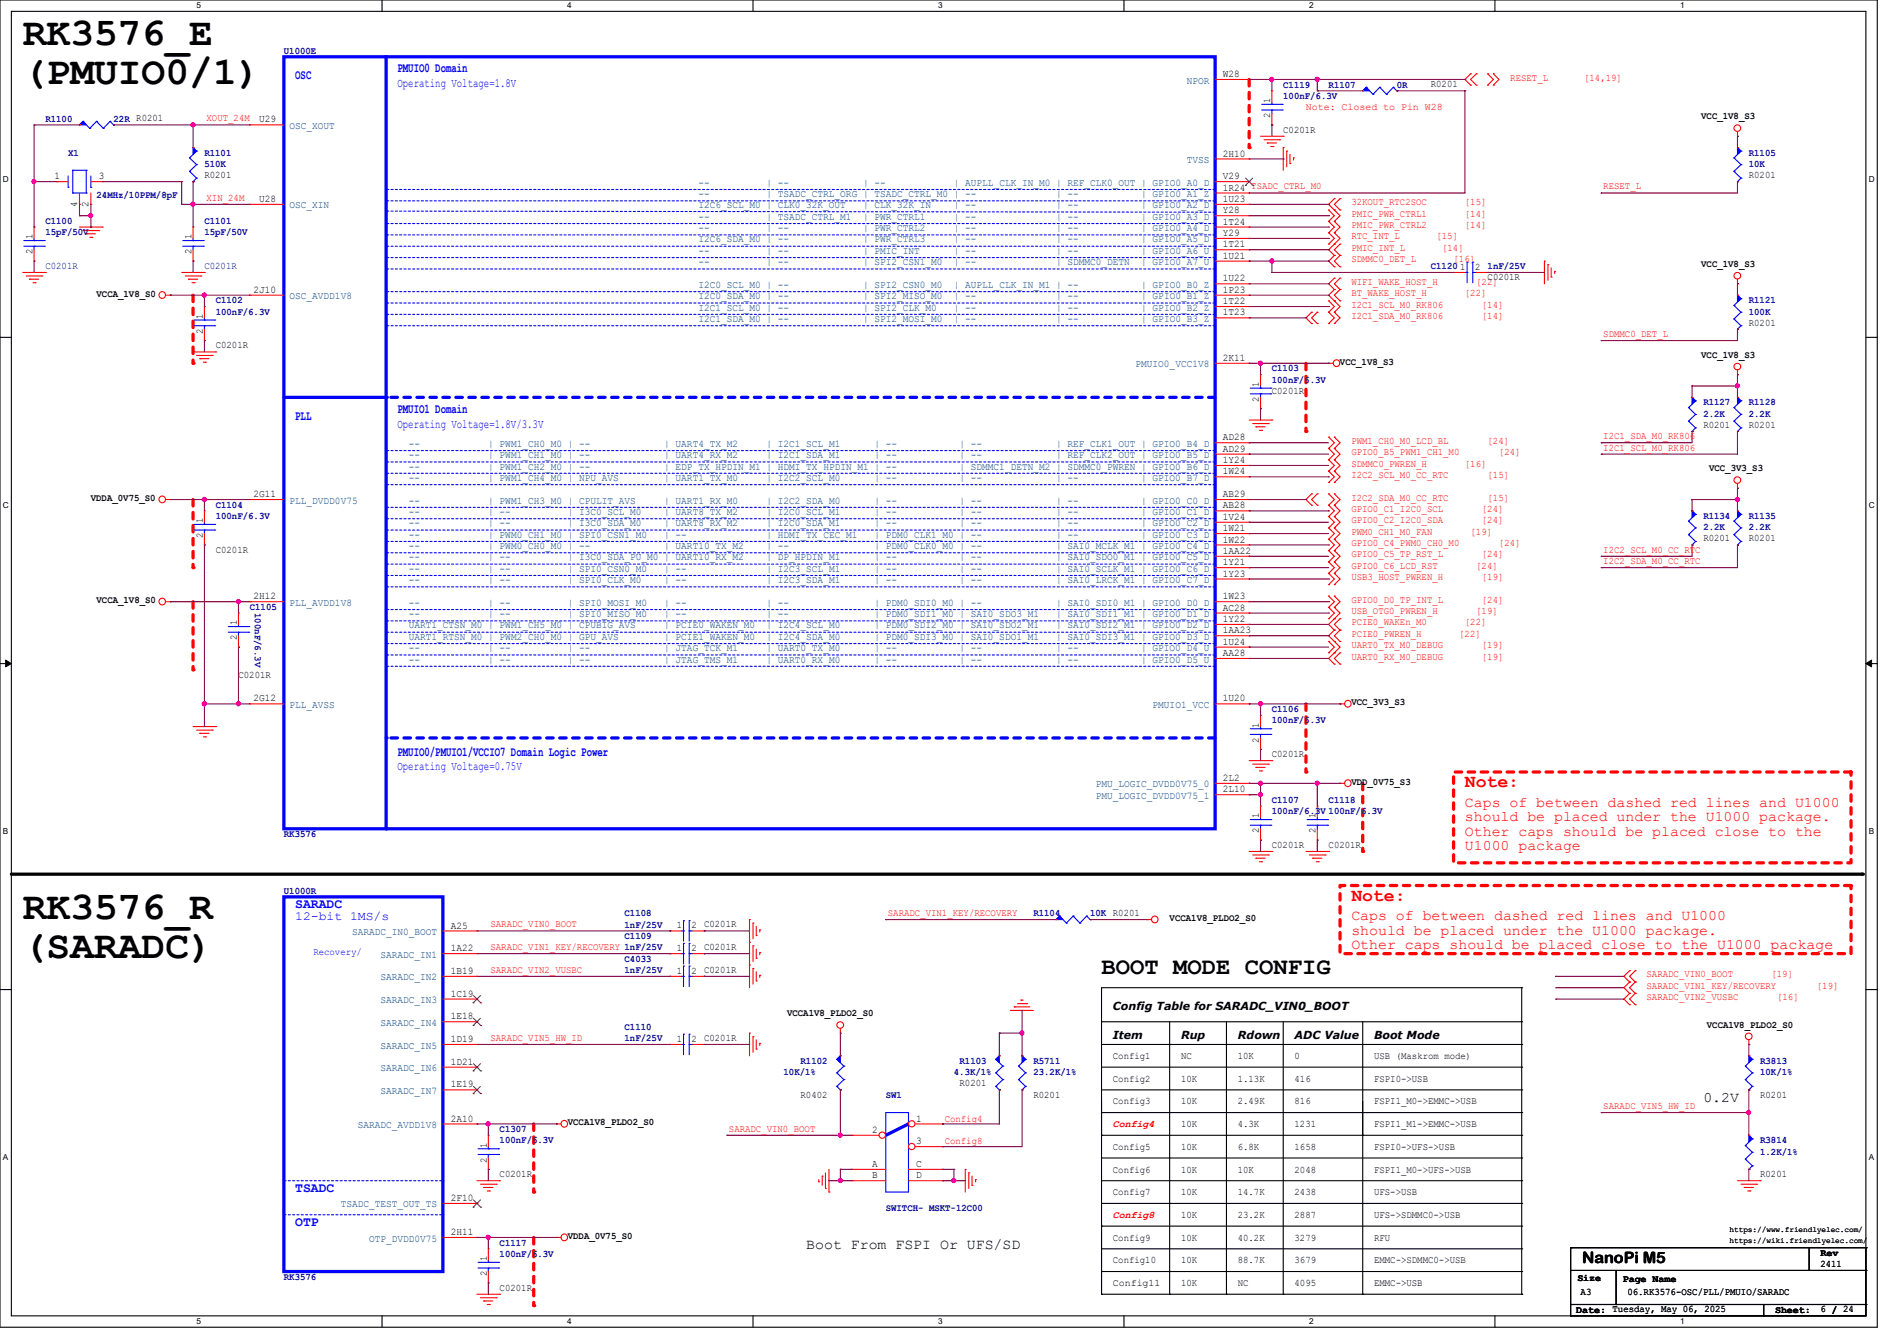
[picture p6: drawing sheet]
<svg xmlns="http://www.w3.org/2000/svg" width="297mm" height="210mm" viewBox="0 0 297 210" stroke-linecap="round" stroke-linejoin="round" font-family="sans-serif">
<defs><g id="words">
<g font-size="6.2">
<text x="3.6" y="7">RK3576_E</text>
<text x="3.6" y="13.2">(PMUIO0/1)</text>
<text x="3.6" y="143.9">RK3576_R</text>
<text x="3.6" y="150.1">(SARADC)</text>
</g>
<text font-size="3.7" x="172.5" y="152.5">BOOT MODE CONFIG</text>
<g font-size="2.8" fill="#f00">
<text x="229.4" y="123.3">Note:</text>
<text x="211.6" y="141.1">Note:</text>
</g>
<text font-size="2.5" x="247.7" y="197.7">NanoPi M5</text>
<g font-size="2.3" fill="#f00">
<text x="229.4" y="126.3">Caps of between dashed red lines and U1000</text>
<text x="229.4" y="128.6">should be placed under the U1000 package.</text>
<text x="229.4" y="130.9">Other caps should be placed close to the</text>
<text x="229.4" y="133.2">U1000 package</text>
<text x="211.6" y="144.1">Caps of between dashed red lines and U1000</text>
<text x="211.6" y="146.4">should be placed under the U1000 package.</text>
<text x="211.6" y="148.7">Other caps should be placed close to the U1000 package</text>
</g>
<g font-size="2.3">
<text x="266.7" y="172.5">0.2V</text>
<text x="126.2" y="195.7">Boot From FSPI Or UFS/SD</text>
</g>
<g font-size="2.1" fill="#00f">
<text x="62.2" y="11.3">PMUIO0 Domain</text>
<text x="46.2" y="12.4">OSC</text>
<text x="46.2" y="65.7">PLL</text>
<text x="62.2" y="64.7">PMUIO1 Domain</text>
<text x="62.2" y="118.4">PMUIO0/PMUIO1/VCCIO7 Domain Logic Power</text>
<text x="46.2" y="142.2">SARADC</text>
<text x="46.2" y="186.6">TSADC</text>
<text x="46.2" y="192">OTP</text>
</g>
<g font-size="1.9" fill="#00f">
<text x="62.2" y="13.6">Operating Voltage=1.8V</text>
<text x="62.2" y="67">Operating Voltage=1.8V/3.3V</text>
<text x="62.2" y="120.7">Operating Voltage=0.75V</text>
<text x="46.2" y="144.1">12-bit 1MS/s</text>
</g>
<g font-size="1.7">
<text x="174.2" y="158.2">Config Table for SARADC_VIN0_BOOT</text>
<text x="174.2" y="162.6">Item</text>
<text x="184.9" y="162.6">Rup</text>
<text x="193.8" y="162.6">Rdown</text>
<text x="202.7" y="162.6">ADC Value</text>
<text x="215.1" y="162.6">Boot Mode</text>
</g>
<g font-size="1.6" fill="#000080">
<text x="44.4" y="8.4">U1000E</text>
<text x="200.9" y="13.7">C1119</text>
<text x="200.9" y="15.5">100nF/6.3V</text>
<text x="208" y="13.7">R1107</text>
<text x="218.7" y="13.7">0R</text>
<text x="7.1" y="19">R1100</text>
<text x="17.8" y="19">22R R0201</text>
<text x="10.7" y="24.4">X1</text>
<text x="32" y="24.4">R1101</text>
<text x="32" y="26.2">510K</text>
<text x="273.8" y="24.4">R1105</text>
<text x="273.8" y="26.2">10K</text>
<text x="7.1" y="35.1">C1100</text>
<text x="15.1" y="30.9">24MHz/10PPM/8pF</text>
<text x="32" y="35.1">C1101</text>
<text x="7.1" y="36.8">15pF/50V</text>
<text x="32" y="36.8">15pF/50V</text>
<text x="7.1" y="42.1">C0201R</text>
<text x="32" y="42.1">C0201R</text>
<text x="33.8" y="47.5">C1102</text>
<text x="224" y="42.2">C1120</text>
<text x="232.9" y="42.2">1nF/25V</text>
<text x="273.8" y="47.5">R1121</text>
<text x="33.8" y="49.3">100nF/6.3V</text>
<text x="273.8" y="49.3">100K</text>
<text x="199.1" y="58.2">C1103</text>
<text x="199.1" y="59.9">100nF/6.3V</text>
<text x="266.7" y="63.5">R1127</text>
<text x="266.7" y="65.3">2.2K</text>
<text x="273.8" y="63.5">R1128</text>
<text x="273.8" y="65.3">2.2K</text>
<text x="33.8" y="79.5">C1104</text>
<text x="33.8" y="81.3">100nF/6.3V</text>
<text x="266.7" y="81.3">R1134</text>
<text x="266.7" y="83.1">2.2K</text>
<text x="273.8" y="81.3">R1135</text>
<text x="273.8" y="83.1">2.2K</text>
<text x="39.1" y="95.5">C1105</text>
<text x="39.9" y="96" transform="rotate(90 39.9 96)">100nF/6.3V</text>
<text x="199.1" y="111.5">C1106</text>
<text x="199.1" y="113.3">100nF/6.3V</text>
<text x="199.1" y="125.7">C1107</text>
<text x="208" y="125.7">C1118</text>
<text x="44.4" y="131.1">RK3576</text>
<text x="199.1" y="127.5">100nF/6.3V 100nF/6.3V</text>
<text x="44.4" y="140">U1000R</text>
<text x="97.8" y="143.5">C1108</text>
<text x="161.8" y="143.5">R1104</text>
<text x="170.7" y="143.5">10K R0201</text>
<text x="97.8" y="147.1">C1109</text>
<text x="97.8" y="145.3">1nF/25V</text>
<text x="97.8" y="150.6">C4033</text>
<text x="97.8" y="152.4">1nF/25V</text>
<text x="97.8" y="161.3">C1110</text>
<text x="97.8" y="163.1">1nF/25V</text>
<text x="125.3" y="166.6">R1102</text>
<text x="150.2" y="166.6">R1103</text>
<text x="161.8" y="166.6">R5711</text>
<text x="275.6" y="166.6">R3813</text>
<text x="122.7" y="168.4">10K/1%</text>
<text x="138.7" y="172">SW1</text>
<text x="149.3" y="168.4">4.3K/1%</text>
<text x="161.8" y="168.4">23.2K/1%</text>
<text x="275.6" y="168.4">10K/1%</text>
<text x="78.2" y="177.3">C1307</text>
<text x="78.2" y="179.1">100nF/6.3V</text>
<text x="275.6" y="179.1">R3814</text>
<text x="275.6" y="180.8">1.2K/1%</text>
<text x="138.7" y="189.7">SWITCH- MSKT-12C00</text>
<text x="78.2" y="195.1">C1117</text>
<text x="78.2" y="196.8">100nF/6.3V</text>
<text x="44.4" y="200.4">RK3576</text>
</g>
<g font-size="1.6" fill="#004080">
<text x="185.8" y="13.1">NPOR</text>
<text x="45.3" y="20.2">OSC_XOUT</text>
<text x="109.3" y="29.1">--</text>
<text x="120" y="29.1">| --</text>
<text x="135.1" y="29.1">| --</text>
<text x="149.3" y="29.1">| AUPLL_CLK_IN_M0 | REF_CLK0_OUT | GPIO0_A0_D</text>
<text x="185.8" y="25.5">TVSS</text>
<text x="45.3" y="32.6">OSC_XIN</text>
<text x="109.3" y="30.9">--</text>
<text x="109.3" y="32.6">I2C6_SCL_M0 | CLK0_32K_OUT</text>
<text x="109.3" y="34.4">--</text>
<text x="120" y="30.9">| TSADC_CTRL_ORG | TSADC_CTRL_M0 | --</text>
<text x="120" y="34.4">| TSADC_CTRL_M1</text>
<text x="135.1" y="32.6">| CLK_32K_IN</text>
<text x="135.1" y="34.4">| PWR_CTRL1</text>
<text x="149.3" y="32.6">| --</text>
<text x="149.3" y="34.4">| --</text>
<text x="165.4" y="30.9">| --</text>
<text x="165.4" y="32.6">| --</text>
<text x="165.4" y="34.4">| --</text>
<text x="178.7" y="30.9">| GPIO0_A1_Z</text>
<text x="178.7" y="32.6">| GPIO0_A2_D</text>
<text x="178.7" y="34.4">| GPIO0_A3_D</text>
<text x="109.3" y="36.2">--</text>
<text x="109.3" y="38">I2C6_SDA_M0 | --</text>
<text x="109.3" y="39.8">--</text>
<text x="109.3" y="41.5">--</text>
<text x="120" y="36.2">| --</text>
<text x="120" y="39.8">| --</text>
<text x="120" y="41.5">| --</text>
<text x="135.1" y="36.2">| PWR_CTRL2</text>
<text x="135.1" y="38">| PWR_CTRL3</text>
<text x="135.1" y="39.8">| PMIC_INT</text>
<text x="135.1" y="41.5">| SPI2_CSN1_M0</text>
<text x="149.3" y="36.2">| --</text>
<text x="149.3" y="38">| --</text>
<text x="149.3" y="39.8">| --</text>
<text x="149.3" y="41.5">| --</text>
<text x="165.4" y="36.2">| --</text>
<text x="165.4" y="38">| --</text>
<text x="165.4" y="39.8">| --</text>
<text x="165.4" y="41.5">| SDMMC0_DETN</text>
<text x="178.7" y="36.2">| GPIO0_A4_D</text>
<text x="178.7" y="38">| GPIO0_A5_D</text>
<text x="178.7" y="39.8">| GPIO0_A6_U</text>
<text x="178.7" y="41.5">| GPIO0_A7_U</text>
<text x="45.3" y="46.9">OSC_AVDD1V8</text>
<text x="109.3" y="45.1">I2C0_SCL_M0 | --</text>
<text x="109.3" y="46.9">I2C0_SDA_M0 | --</text>
<text x="135.1" y="45.1">| SPI2_CSN0_M0</text>
<text x="135.1" y="46.9">| SPI2_MISO_M0</text>
<text x="149.3" y="45.1">| AUPLL_CLK_IN_M1 | --</text>
<text x="149.3" y="46.9">| --</text>
<text x="165.4" y="46.9">| --</text>
<text x="178.7" y="45.1">| GPIO0_B0_Z</text>
<text x="178.7" y="46.9">| GPIO0_B1_Z</text>
<text x="109.3" y="48.6">I2C1_SCL_M0 | --</text>
<text x="109.3" y="50.4">I2C1_SDA_M0 | --</text>
<text x="135.1" y="48.6">| SPI2_CLK_M0</text>
<text x="135.1" y="50.4">| SPI2_MOSI_M0</text>
<text x="149.3" y="48.6">| --</text>
<text x="149.3" y="50.4">| --</text>
<text x="165.4" y="48.6">| --</text>
<text x="165.4" y="50.4">| --</text>
<text x="178.7" y="48.6">| GPIO0_B2_Z</text>
<text x="178.7" y="50.4">| GPIO0_B3_Z</text>
<text x="177.8" y="57.5">PMUIO0_VCC1V8</text>
<text x="64" y="70">--</text>
<text x="64" y="71.8">--</text>
<text x="76.5" y="70">| PWM1_CH0_M0 | --</text>
<text x="76.5" y="71.8">| PWM1_CH1_M0 | --</text>
<text x="104" y="70">| UART4_TX_M2</text>
<text x="104" y="71.8">| UART4_RX_M2</text>
<text x="120" y="70">| I2C1_SCL_M1</text>
<text x="120" y="71.8">| I2C1_SDA_M1</text>
<text x="136.9" y="70">| --</text>
<text x="136.9" y="71.8">| --</text>
<text x="150.2" y="70">| --</text>
<text x="150.2" y="71.8">| --</text>
<text x="165.4" y="70">| REF_CLK1_OUT | GPIO0_B4_D</text>
<text x="165.4" y="71.8">| REF_CLK2_OUT | GPIO0_B5_D</text>
<text x="64" y="73.5">--</text>
<text x="64" y="75.3">--</text>
<text x="76.5" y="73.5">| PWM1_CH2_M0 | --</text>
<text x="76.5" y="75.3">| PWM1_CH4_M0 | NPU_AVS</text>
<text x="104" y="73.5">| EDP_TX_HPDIN_M1 | HDMI_TX_HPDIN_M1 | --</text>
<text x="104" y="75.3">| UART1_TX_M0</text>
<text x="120" y="75.3">| I2C2_SCL_M0</text>
<text x="136.9" y="75.3">| --</text>
<text x="150.2" y="73.5">| SDMMC1_DETN_M2 | SDMMC0_PWREN | GPIO0_B6_D</text>
<text x="150.2" y="75.3">| --</text>
<text x="165.4" y="75.3">| --</text>
<text x="178.7" y="75.3">| GPIO0_B7_D</text>
<text x="45.3" y="78.9">PLL_DVDD0V75</text>
<text x="64" y="78.9">--</text>
<text x="64" y="80.6">--</text>
<text x="64" y="82.4">--</text>
<text x="76.5" y="78.9">| PWM1_CH3_M0 | CPULIT_AVS</text>
<text x="76.5" y="80.6">| --</text>
<text x="76.5" y="82.4">| --</text>
<text x="88.9" y="80.6">| I3C0_SCL_M0</text>
<text x="88.9" y="82.4">| I3C0_SDA_M0</text>
<text x="104" y="78.9">| UART1_RX_M0</text>
<text x="104" y="80.6">| UART8_TX_M2</text>
<text x="104" y="82.4">| UART8_RX_M2</text>
<text x="120" y="78.9">| I2C2_SDA_M0</text>
<text x="120" y="80.6">| I2C0_SCL_M1</text>
<text x="120" y="82.4">| I2C0_SDA_M1</text>
<text x="136.9" y="78.9">| --</text>
<text x="136.9" y="80.6">| --</text>
<text x="136.9" y="82.4">| --</text>
<text x="150.2" y="78.9">| --</text>
<text x="150.2" y="80.6">| --</text>
<text x="150.2" y="82.4">| --</text>
<text x="165.4" y="78.9">| --</text>
<text x="165.4" y="80.6">| --</text>
<text x="165.4" y="82.4">| --</text>
<text x="178.7" y="78.9">| GPIO0_C0_D</text>
<text x="178.7" y="80.6">| GPIO0_C1_D</text>
<text x="178.7" y="82.4">| GPIO0_C2_D</text>
<text x="64" y="84.2">--</text>
<text x="64" y="86">--</text>
<text x="64" y="87.8">--</text>
<text x="64" y="89.5">--</text>
<text x="76.5" y="84.2">| PWM0_CH1_M0 | SPI0_CSN1_M0</text>
<text x="76.5" y="86">| PWM0_CH0_M0 | --</text>
<text x="76.5" y="87.8">| --</text>
<text x="76.5" y="89.5">| --</text>
<text x="88.9" y="87.8">| I3C0_SDA_PU_M0 | UART10_RX_M2</text>
<text x="88.9" y="89.5">| SPI0_CSN0_M0</text>
<text x="104" y="84.2">| --</text>
<text x="104" y="86">| UART10_TX_M2</text>
<text x="104" y="89.5">| --</text>
<text x="120" y="84.2">| HDMI_TX_CEC_M1</text>
<text x="120" y="86">| --</text>
<text x="120" y="87.8">| DP_HPDIN_M1</text>
<text x="120" y="89.5">| I2C3_SCL_M1</text>
<text x="136.9" y="84.2">| PDM0_CLK1_M0 | --</text>
<text x="136.9" y="86">| PDM0_CLK0_M0 | --</text>
<text x="136.9" y="87.8">| --</text>
<text x="136.9" y="89.5">| --</text>
<text x="150.2" y="87.8">| --</text>
<text x="150.2" y="89.5">| --</text>
<text x="165.4" y="84.2">| --</text>
<text x="165.4" y="86">| SAI0_MCLK_M1 | GPIO0_C4_D</text>
<text x="165.4" y="87.8">| SAI0_SDO0_M1 | GPIO0_C5_D</text>
<text x="165.4" y="89.5">| SAI0_SCLK_M1 | GPIO0_C6_D</text>
<text x="178.7" y="84.2">| GPIO0_C3_D</text>
<text x="45.3" y="94.9">PLL_AVDD1V8</text>
<text x="64" y="91.3">--</text>
<text x="64" y="94.9">--</text>
<text x="76.5" y="91.3">| --</text>
<text x="76.5" y="94.9">| --</text>
<text x="88.9" y="91.3">| SPI0_CLK_M0</text>
<text x="88.9" y="94.9">| SPI0_MOSI_M0</text>
<text x="104" y="91.3">| --</text>
<text x="104" y="94.9">| --</text>
<text x="120" y="91.3">| I2C3_SDA_M1</text>
<text x="120" y="94.9">| --</text>
<text x="136.9" y="91.3">| --</text>
<text x="136.9" y="94.9">| PDM0_SDI0_M0 | --</text>
<text x="150.2" y="91.3">| --</text>
<text x="165.4" y="91.3">| SAI0_LRCK_M1 | GPIO0_C7_D</text>
<text x="165.4" y="94.9">| SAI0_SDI0_M1 | GPIO0_D0_D</text>
<text x="64" y="96.6">--</text>
<text x="64" y="98.4">UART1_CTSN_M0 | PWM1_CH5_M0 | CPUBIG_AVS</text>
<text x="64" y="100.2">UART1_RTSN_M0 | PWM2_CH0_M0 | GPU_AVS</text>
<text x="64" y="102">--</text>
<text x="76.5" y="96.6">| --</text>
<text x="76.5" y="102">| --</text>
<text x="88.9" y="96.6">| SPI0_MISO_M0</text>
<text x="88.9" y="102">| --</text>
<text x="104" y="96.6">| --</text>
<text x="104" y="98.4">| PCIE0_WAKEN_M0</text>
<text x="104" y="100.2">| PCIE1_WAKEN_M0</text>
<text x="104" y="102">| JTAG_TCK_M1</text>
<text x="120" y="96.6">| --</text>
<text x="120" y="98.4">| I2C4_SCL_M0</text>
<text x="120" y="100.2">| I2C4_SDA_M0</text>
<text x="120" y="102">| UART0_TX_M0</text>
<text x="136.9" y="96.6">| PDM0_SDI1_M0 | SAI0_SDO3_M1</text>
<text x="136.9" y="98.4">| PDM0_SDI2_M0 | SAI0_SDO2_M1</text>
<text x="136.9" y="100.2">| PDM0_SDI3_M0 | SAI0_SDO1_M1</text>
<text x="136.9" y="102">| --</text>
<text x="150.2" y="102">| --</text>
<text x="165.4" y="96.6">| SAI0_SDI1_M1 | GPIO0_D1_D</text>
<text x="165.4" y="98.4">| SAI0_SDI2_M1 | GPIO0_D2_D</text>
<text x="165.4" y="100.2">| SAI0_SDI3_M1 | GPIO0_D3_D</text>
<text x="165.4" y="102">| --</text>
<text x="178.7" y="102">| GPIO0_D4_U</text>
<text x="64" y="103.8">--</text>
<text x="76.5" y="103.8">| --</text>
<text x="88.9" y="103.8">| --</text>
<text x="104" y="103.8">| JTAG_TMS_M1</text>
<text x="120" y="103.8">| UART0_RX_M0</text>
<text x="136.9" y="103.8">| --</text>
<text x="150.2" y="103.8">| --</text>
<text x="165.4" y="103.8">| --</text>
<text x="178.7" y="103.8">| GPIO0_D5_U</text>
<text x="45.3" y="110.9">PLL_AVSS</text>
<text x="180.5" y="110.9">PMUIO1_VCC</text>
<text x="171.6" y="123.3">PMU_LOGIC_DVDD0V75_0</text>
<text x="171.6" y="125.1">PMU_LOGIC_DVDD0V75_1</text>
<text x="55.1" y="146.4">SARADC_IN0_BOOT</text>
<text x="59.6" y="150">SARADC_IN1</text>
<text x="59.6" y="153.5">SARADC_IN2</text>
<text x="59.6" y="157.1">SARADC_IN3</text>
<text x="59.6" y="160.7">SARADC_IN4</text>
<text x="59.6" y="164.2">SARADC_IN5</text>
<text x="59.6" y="167.8">SARADC_IN6</text>
<text x="59.6" y="171.3">SARADC_IN7</text>
<text x="56" y="176.7">SARADC_AVDD1V8</text>
<text x="53.3" y="189.1">TSADC_TEST_OUT_TS</text>
<text x="57.8" y="194.4">OTP_DVDD0V75</text>
</g>
<g font-size="1.6">
<text x="191.5" y="12.1">W28</text>
<text x="198.9" y="16.2" transform="rotate(-90 198.9 16.2)">1</text>
<text x="224" y="13.7">R0201</text>
<text x="40.6" y="19.2">U29</text>
<text x="198.9" y="18.5" transform="rotate(-90 198.9 18.5)">2</text>
<text x="200.9" y="20.8">C0201R</text>
<text x="266.4" y="18.7">VCC_1V8_S3</text>
<text x="8.6" y="28.1">1</text>
<text x="15.5" y="28.1">3</text>
<text x="32" y="27.9">R0201</text>
<text x="191.5" y="24.5">2H10</text>
<text x="191.5" y="28.1">V29</text>
<text x="191.5" y="29.8">1R24 TSADC_CTRL_M0</text>
<text x="273.8" y="27.9">R0201</text>
<text x="12.1" y="32.3" transform="rotate(-90 12.1 32.3)">4</text>
<text x="13.8" y="32.3" transform="rotate(-90 13.8 32.3)">2</text>
<text x="40.6" y="31.6">U28</text>
<text x="191.5" y="31.6">1U23</text>
<text x="191.5" y="33.4">Y28</text>
<text x="191.5" y="35.2">1T24</text>
<text x="5.1" y="39.8" transform="rotate(-90 5.1 39.8)">2</text>
<text x="5.1" y="37.5" transform="rotate(-90 5.1 37.5)">1</text>
<text x="30" y="39.8" transform="rotate(-90 30 39.8)">2</text>
<text x="30" y="37.5" transform="rotate(-90 30 37.5)">1</text>
<text x="191.5" y="37">Y29</text>
<text x="191.5" y="38.7">1T21</text>
<text x="191.5" y="40.5">1U21</text>
<text x="266.4" y="41.8">VCC_1V8_S3</text>
<text x="15.1" y="46.4">VCCA_1V8_S0</text>
<text x="39.7" y="45.8">2J10</text>
<text x="191.5" y="44.1">1U22</text>
<text x="191.5" y="45.8">1P23</text>
<text x="191.5" y="47.6">1T22</text>
<text x="228.6" y="42.3">1</text>
<text x="231" y="42.3">2</text>
<text x="232.9" y="43.9">C0201R</text>
<text x="31.7" y="52.3" transform="rotate(-90 31.7 52.3)">2</text>
<text x="31.7" y="50" transform="rotate(-90 31.7 50)">1</text>
<text x="191.5" y="49.4">1T23</text>
<text x="273.8" y="51">R0201</text>
<text x="33.8" y="54.6">C0201R</text>
<text x="191.5" y="56.5">2K11</text>
<text x="209.8" y="57.1">VCC_1V8_S3</text>
<text x="266.4" y="56">VCC_1V8_S3</text>
<text x="197.1" y="62.9" transform="rotate(-90 197.1 62.9)">2</text>
<text x="197.1" y="60.6" transform="rotate(-90 197.1 60.6)">1</text>
<text x="199.1" y="61.7">C0201R</text>
<text x="191.5" y="69">AD28</text>
<text x="191.5" y="70.7">AD29</text>
<text x="266.7" y="67">R0201</text>
<text x="273.8" y="67">R0201</text>
<text x="39.7" y="77.9">2G11</text>
<text x="191.5" y="72.5">1Y24</text>
<text x="191.5" y="74.3">1W24</text>
<text x="191.5" y="77.9">AB29</text>
<text x="267.6" y="73.8">VCC_3V3_S3</text>
<text x="14.2" y="78.4">VDDA_0V75_S0</text>
<text x="31.7" y="82" transform="rotate(-90 31.7 82)">1</text>
<text x="191.5" y="79.6">AB28</text>
<text x="191.5" y="81.4">1V24</text>
<text x="191.5" y="83.2">1W21</text>
<text x="31.7" y="84.3" transform="rotate(-90 31.7 84.3)">2</text>
<text x="33.8" y="86.6">C0201R</text>
<text x="191.5" y="85">1W22</text>
<text x="191.5" y="86.7">1AA22</text>
<text x="191.5" y="88.5">1Y21</text>
<text x="266.7" y="84.8">R0201</text>
<text x="273.8" y="84.8">R0201</text>
<text x="15.1" y="94.4">VCCA_1V8_S0</text>
<text x="39.7" y="93.9">2H12</text>
<text x="191.5" y="90.3">1Y23</text>
<text x="191.5" y="93.9">1W23</text>
<text x="191.5" y="95.6">AC28</text>
<text x="37.1" y="100.3" transform="rotate(-90 37.1 100.3)">2</text>
<text x="37.1" y="98" transform="rotate(-90 37.1 98)">1</text>
<text x="191.5" y="97.4">1Y22</text>
<text x="191.5" y="99.2">1AA23</text>
<text x="191.5" y="101">1U24</text>
<text x="37.3" y="106.1">C0201R</text>
<text x="191.5" y="102.7">AA28</text>
<text x="39.7" y="109.9">2G12</text>
<text x="191.5" y="109.9">1U20</text>
<text x="197.1" y="114" transform="rotate(-90 197.1 114)">1</text>
<text x="211.6" y="110.4">VCC_3V3_S3</text>
<text x="197.1" y="116.3" transform="rotate(-90 197.1 116.3)">2</text>
<text x="199.1" y="118.6">C0201R</text>
<text x="191.5" y="122.3">2L2</text>
<text x="191.5" y="124.1">2L10</text>
<text x="211.6" y="122.9">VDD_0V75_S3</text>
<text x="197.1" y="130.5" transform="rotate(-90 197.1 130.5)">2</text>
<text x="197.1" y="128.2" transform="rotate(-90 197.1 128.2)">1</text>
<text x="206" y="130.5" transform="rotate(-90 206 130.5)">2</text>
<text x="206" y="128.2" transform="rotate(-90 206 128.2)">1</text>
<text x="199.1" y="132.8">C0201R</text>
<text x="208" y="132.8">C0201R</text>
<text x="70.6" y="145.4">A25</text>
<text x="70.6" y="149">1A22</text>
<text x="106" y="149">1</text>
<text x="106" y="145.4">1</text>
<text x="108.3" y="149">2</text>
<text x="108.3" y="145.4">2</text>
<text x="110.2" y="148.8">C0201R</text>
<text x="110.2" y="145.2">C0201R</text>
<text x="183.1" y="144.2">VCCA1V8_PLDO2_S0</text>
<text x="70.6" y="152.5">1B19</text>
<text x="106" y="152.5">1</text>
<text x="108.3" y="152.5">2</text>
<text x="110.2" y="152.4">C0201R</text>
<text x="70.6" y="156.1">1C19</text>
<text x="70.6" y="159.6">1E18</text>
<text x="123.2" y="159.2">VCCA1V8_PLDO2_S0</text>
<text x="267.2" y="160.9">VCCA1V8_PLDO2_S0</text>
<text x="70.6" y="163.2">1D19</text>
<text x="70.6" y="166.8">1D21</text>
<text x="106" y="163.2">1</text>
<text x="108.3" y="163.2">2</text>
<text x="110.2" y="163">C0201R</text>
<text x="174.2" y="165.9">Config1</text>
<text x="184.9" y="165.9">NC</text>
<text x="193.8" y="165.9">10K</text>
<text x="202.7" y="165.9">0</text>
<text x="215.1" y="165.9">USB (Maskrom mode)</text>
<text x="70.6" y="170.3">1E19</text>
<text x="125.3" y="171.9">R0402</text>
<text x="150.2" y="170.1">R0201</text>
<text x="161.8" y="171.9">R0201</text>
<text x="174.2" y="173">Config3</text>
<text x="174.2" y="169.4">Config2</text>
<text x="184.9" y="169.4">10K</text>
<text x="184.9" y="173">10K</text>
<text x="193.8" y="169.4">1.13K</text>
<text x="193.8" y="173">2.49K</text>
<text x="202.7" y="173">816</text>
<text x="202.7" y="169.4">416</text>
<text x="215.1" y="173">FSPI1_M0-&gt;EMMC-&gt;USB</text>
<text x="215.1" y="169.4">FSPI0-&gt;USB</text>
<text x="275.6" y="171.9">R0201</text>
<text x="70.6" y="175.6">2A10</text>
<text x="76.2" y="179.7" transform="rotate(-90 76.2 179.7)">1</text>
<text x="88.9" y="176.2">VCCA1V8_PLDO2_S0</text>
<text x="136.6" y="177.4">2</text>
<text x="143.5" y="175.6">1</text>
<text x="143.5" y="179.2">3</text>
<text x="184.9" y="176.5">10K</text>
<text x="193.8" y="176.5">4.3K</text>
<text x="202.7" y="176.5">1231</text>
<text x="215.1" y="176.5">FSPI1_M1-&gt;EMMC-&gt;USB</text>
<text x="76.2" y="182.1" transform="rotate(-90 76.2 182.1)">2</text>
<text x="78.2" y="184.4">C0201R</text>
<text x="136.6" y="184.5">B</text>
<text x="136.6" y="182.8">A</text>
<text x="143.5" y="184.5">D</text>
<text x="143.5" y="182.8">C</text>
<text x="174.2" y="183.6">Config6</text>
<text x="174.2" y="180.1">Config5</text>
<text x="184.9" y="183.6">10K</text>
<text x="184.9" y="180.1">10K</text>
<text x="193.8" y="180.1">6.8K</text>
<text x="193.8" y="183.6">10K</text>
<text x="202.7" y="180.1">1658</text>
<text x="202.7" y="183.6">2048</text>
<text x="215.1" y="183.6">FSPI1_M0-&gt;UFS-&gt;USB</text>
<text x="215.1" y="180.1">FSPI0-&gt;UFS-&gt;USB</text>
<text x="275.6" y="184.4">R0201</text>
<text x="70.6" y="188.1">2F10</text>
<text x="174.2" y="187.2">Config7</text>
<text x="184.9" y="190.7">10K</text>
<text x="184.9" y="187.2">10K</text>
<text x="193.8" y="187.2">14.7K</text>
<text x="193.8" y="190.7">23.2K</text>
<text x="202.7" y="190.7">2887</text>
<text x="202.7" y="187.2">2438</text>
<text x="215.1" y="187.2">UFS-&gt;USB</text>
<text x="215.1" y="190.7">UFS-&gt;SDMMC0-&gt;USB</text>
<text x="70.6" y="193.4">2H11</text>
<text x="76.2" y="197.5" transform="rotate(-90 76.2 197.5)">1</text>
<text x="88.9" y="194">VDDA_0V75_S0</text>
<text x="174.2" y="194.3">Config9</text>
<text x="174.2" y="197.9">Config10</text>
<text x="184.9" y="197.9">10K</text>
<text x="184.9" y="194.3">10K</text>
<text x="193.8" y="197.9">88.7K</text>
<text x="193.8" y="194.3">40.2K</text>
<text x="202.7" y="197.9">3679</text>
<text x="202.7" y="194.3">3279</text>
<text x="215.1" y="197.9">EMMC-&gt;SDMMC0-&gt;USB</text>
<text x="215.1" y="194.3">RFU</text>
<text x="285" y="196.7">Rev</text>
<text x="76.2" y="199.9" transform="rotate(-90 76.2 199.9)">2</text>
<text x="78.2" y="202.1">C0201R</text>
<text x="174.2" y="201.4">Config11</text>
<text x="184.9" y="201.4">10K</text>
<text x="193.8" y="201.4">NC</text>
<text x="202.7" y="201.4">4095</text>
<text x="215.1" y="201.4">EMMC-&gt;USB</text>
<text x="247" y="200.6">Size</text>
<text x="247.5" y="202.9">A3</text>
<text x="254.1" y="200.7">Page Name</text>
<text x="254.8" y="202.9">06.RK3576-OSC/PLL/PMUIO/SARADC</text>
<text x="285" y="198.4">2411</text>
<text x="246.8" y="205.6">Date: Tuesday, May 06, 2025</text>
<text x="277.9" y="205.6">Sheet:</text>
<text x="285" y="205.5">6 / 24</text>
</g>
<g font-size="1.6" fill="#f00">
<text x="204.5" y="17.2">Note: Closed to Pin W28</text>
<text x="236.5" y="12.6">RESET_L</text>
<text x="248" y="12.6">[14,19]</text>
<text x="32.3" y="19">XOUT_24M</text>
<text x="251" y="29.7">RESET_L</text>
<text x="32.3" y="31.5">XIN_24M</text>
<text x="211.6" y="34">PMIC_PWR_CTRL1</text>
<text x="211.6" y="35.7">PMIC_PWR_CTRL2</text>
<text x="211.6" y="32.2">32KOUT_RTC2SOC</text>
<text x="229.4" y="34">[14]</text>
<text x="229.4" y="35.7">[14]</text>
<text x="229.4" y="32.2">[15]</text>
<text x="211.6" y="39.3">PMIC_INT_L</text>
<text x="211.6" y="41.1">SDMMC0_DET_L</text>
<text x="211.6" y="37.5">RTC_INT_L</text>
<text x="224.9" y="37.5">[15]</text>
<text x="225.8" y="39.3">[14]</text>
<text x="227.6" y="41.1">[16]</text>
<text x="211.6" y="44.6">WIFI_WAKE_HOST_H</text>
<text x="211.6" y="46.4">BT_WAKE_HOST_H</text>
<text x="229.4" y="46.4">[22]</text>
<text x="231.1" y="44.6">[22]</text>
<text x="211.6" y="50">I2C1_SDA_M0_RK806</text>
<text x="211.6" y="48.2">I2C1_SCL_M0_RK806</text>
<text x="232" y="50">[14]</text>
<text x="232" y="48.2">[14]</text>
<text x="251" y="52.8">SDMMC0_DET_L</text>
<text x="211.6" y="69.5">PWM1_CH0_M0_LCD_BL</text>
<text x="211.6" y="71.3">GPIO0_B5_PWM1_CH1_M0</text>
<text x="232.9" y="69.5">[24]</text>
<text x="234.7" y="71.3">[24]</text>
<text x="251" y="68.8">I2C1_SDA_M0_RK806</text>
<text x="251" y="70.6">I2C1_SCL_M0_RK806</text>
<text x="211.6" y="73.1">SDMMC0_PWREN_H</text>
<text x="211.6" y="74.8">I2C2_SCL_M0_CC_RTC</text>
<text x="229.4" y="73.1">[16]</text>
<text x="232.9" y="74.8">[15]</text>
<text x="211.6" y="78.4">I2C2_SDA_M0_CC_RTC</text>
<text x="211.6" y="83.7">PWM0_CH1_M0_FAN</text>
<text x="211.6" y="80.2">GPIO0_C1_I2C0_SCL</text>
<text x="211.6" y="82">GPIO0_C2_I2C0_SDA</text>
<text x="230.2" y="83.7">[19]</text>
<text x="232" y="80.2">[24]</text>
<text x="232" y="82">[24]</text>
<text x="232.9" y="78.4">[15]</text>
<text x="211.6" y="89.1">GPIO0_C6_LCD_RST</text>
<text x="211.6" y="87.3">GPIO0_C5_TP_RST_L</text>
<text x="211.6" y="85.5">GPIO0_C4_PWM0_CH0_M0</text>
<text x="231.1" y="89.1">[24]</text>
<text x="232" y="87.3">[24]</text>
<text x="234.7" y="85.5">[24]</text>
<text x="251" y="86.6">I2C2_SCL_M0_CC_RTC</text>
<text x="251" y="88.3">I2C2_SDA_M0_CC_RTC</text>
<text x="211.6" y="90.8">USB3_HOST_PWREN_H</text>
<text x="211.6" y="94.4">GPIO0_D0_TP_INT_L</text>
<text x="232" y="90.8">[19]</text>
<text x="232" y="94.4">[24]</text>
<text x="211.6" y="101.5">UART0_TX_M0_DEBUG</text>
<text x="211.6" y="98">PCIE0_WAKEn_M0</text>
<text x="211.6" y="96.2">USB_OTG0_PWREN_H</text>
<text x="211.6" y="99.7">PCIE0_PWREN_H</text>
<text x="228.5" y="99.7">[22]</text>
<text x="229.4" y="98">[22]</text>
<text x="231.1" y="96.2">[19]</text>
<text x="232" y="101.5">[19]</text>
<text x="211.6" y="103.3">UART0_RX_M0_DEBUG</text>
<text x="232" y="103.3">[19]</text>
<text x="139" y="143.5">SARADC_VIN1_KEY/RECOVERY</text>
<text x="76.8" y="145.2">SARADC_VIN0_BOOT</text>
<text x="76.8" y="148.8">SARADC_VIN1_KEY/RECOVERY 1nF/25V</text>
<text x="76.8" y="152.4">SARADC_VIN2_VUSBC</text>
<text x="257.8" y="154.9">SARADC_VIN1_KEY/RECOVERY</text>
<text x="257.8" y="153.1">SARADC_VIN0_BOOT</text>
<text x="277.4" y="153.1">[19]</text>
<text x="284.5" y="154.9">[19]</text>
<text x="257.8" y="156.6">SARADC_VIN2_VUSBC</text>
<text x="278.2" y="156.6">[16]</text>
<text x="76.8" y="163">SARADC_VIN5_HW_ID</text>
<text x="251" y="173.7">SARADC_VIN5_HW_ID</text>
<text x="114.1" y="177.2">SARADC_VIN0_BOOT</text>
<text x="147.9" y="175.7">Config4</text>
<text x="147.9" y="179.2">Config8</text>
<text x="174.2" y="176.6">Config4</text>
<text x="174.2" y="190.8">Config8</text>
</g>
<text font-size="1.6" fill="#00f" x="49.1" y="149.5">Recovery/</text>
<g font-size="1.3">
<text x="30.8" y="1.3">5</text>
<text x="88.8" y="1.3">4</text>
<text x="146.9" y="1.3">3</text>
<text x="205" y="1.3">2</text>
<text x="263.1" y="1.3">1</text>
<text x=".5" y="28.4">D</text>
<text x="292.6" y="28.4">D</text>
<text x=".5" y="79.5">C</text>
<text x="292.6" y="79.5">C</text>
<text x=".5" y="130.6">B</text>
<text x="292.6" y="130.6">B</text>
<text x=".5" y="181.7">A</text>
<text x="292.6" y="181.7">A</text>
<text x="30.8" y="207.4">5</text>
<text x="88.8" y="207.4">4</text>
<text x="146.9" y="207.4">3</text>
<text x="205" y="207.4">2</text>
<text x="263.1" y="207.4">1</text>
</g>
<g font-size="1.2">
<text x="270.8" y="194.6">https://wiki.friendlyelec.com/</text>
<text x="270.8" y="192.9">https://www.friendlyelec.com/</text>
</g>
</g></defs>
<path d="M0 0h293.9v207.9h-293.9zM1.8 1.8h290.3v204.3h-290.3z" fill="none" stroke="#000" stroke-width=".17"/>
<g fill="#fff">
<path d="M30.8 .2h.7v1.4h-.7z"/>
<path d="M30.8 206.2h.7v1.4h-.7z"/>
</g>
<path d="M59.8 0v1.8M59.8 206.1v1.8" fill="none" stroke="#000" stroke-width=".17"/>
<g fill="#fff">
<path d="M88.8 .2h.7v1.4h-.7z"/>
<path d="M88.8 206.2h.7v1.4h-.7z"/>
</g>
<path d="M117.9 0v1.8M117.9 206.1v1.8" fill="none" stroke="#000" stroke-width=".17"/>
<g fill="#fff">
<path d="M146.9 .2h.7v1.4h-.7z"/>
<path d="M146.9 206.2h.7v1.4h-.7z"/>
</g>
<path d="M176 0v1.8M176 206.1v1.8" fill="none" stroke="#000" stroke-width=".17"/>
<g fill="#fff">
<path d="M205 .2h.7v1.4h-.7z"/>
<path d="M205 206.2h.7v1.4h-.7z"/>
</g>
<path d="M234.1 0v1.8M234.1 206.1v1.8" fill="none" stroke="#000" stroke-width=".17"/>
<g fill="#fff">
<path d="M263.1 .2h.6v1.4h-.6z"/>
<path d="M263.1 206.2h.6v1.4h-.6z"/>
<path d="M.5 27.3h.9v1.4h-.9z"/>
<path d="M292.6 27.3h.9v1.4h-.9z"/>
<path d="M.5 78.4h.9v1.4h-.9z"/>
<path d="M292.6 78.4h.9v1.4h-.9z"/>
</g>
<path d="M0 52.8h1.8M292.1 52.8h1.8" fill="none" stroke="#000" stroke-width=".17"/>
<g fill="#fff">
<path d="M.5 129.5h.8v1.4h-.8z"/>
<path d="M292.6 129.5h.8v1.4h-.8z"/>
</g>
<path d="M0 103.9h1.8M292.1 103.9h1.8" fill="none" stroke="#000" stroke-width=".17"/>
<path d="M.9 103.4l.9 .5-.9 .5zM292.1 103.9l.9-.5v1z" fill="#000" stroke="#000" stroke-width=".16"/>
<g fill="#fff">
<path d="M.5 180.5h.8v1.4h-.8z"/>
<path d="M292.6 180.5h.8v1.4h-.8z"/>
</g>
<path d="M0 155h1.8M292.1 155h1.8" fill="none" stroke="#000" stroke-width=".17"/>
<path d="M1.8 136.9h289.8" fill="none" stroke="#000" stroke-width=".51"/>
<circle cx="291.6" cy="136.9" r=".25" fill="#000"/>
<path d="M209.8 138.7h80v10.7h-80zM83.6 176v10.7" fill="none" stroke="#f00" stroke-width=".51" stroke-dasharray="1 1"/>
<circle cx="83.6" cy="186.7" r=".25" fill="#f00" stroke-dasharray="1 1"/>
<path d="M83.6 193.8v10.7" fill="none" stroke="#f00" stroke-width=".51" stroke-dasharray="1 1"/>
<circle cx="83.6" cy="204.5" r=".25" fill="#f00" stroke-dasharray="1 1"/>
<path d="M204.5 56.9v10.7" fill="none" stroke="#f00" stroke-width=".51" stroke-dasharray="1 1"/>
<circle cx="204.5" cy="67.6" r=".25" fill="#f00" stroke-dasharray="1 1"/>
<path d="M204.5 110.2v10.7" fill="none" stroke="#f00" stroke-width=".51" stroke-dasharray="1 1"/>
<circle cx="204.5" cy="120.9" r=".25" fill="#f00" stroke-dasharray="1 1"/>
<path d="M213.4 122.7v10.6" fill="none" stroke="#f00" stroke-width=".51" stroke-dasharray="1 1"/>
<circle cx="213.4" cy="133.3" r=".25" fill="#f00" stroke-dasharray="1 1"/>
<path d="M30.2 46.2v10.7" fill="none" stroke="#f00" stroke-width=".51" stroke-dasharray="1 1"/>
<circle cx="30.2" cy="56.9" r=".25" fill="#f00" stroke-dasharray="1 1"/>
<path d="M30.2 78.2v10.7" fill="none" stroke="#f00" stroke-width=".51" stroke-dasharray="1 1"/>
<circle cx="30.2" cy="88.9" r=".25" fill="#f00" stroke-dasharray="1 1"/>
<path d="M30.2 94.2v10.7" fill="none" stroke="#f00" stroke-width=".51" stroke-dasharray="1 1"/>
<circle cx="30.2" cy="104.9" r=".25" fill="#f00" stroke-dasharray="1 1"/>
<path d="M195.6 12.4v10.7" fill="none" stroke="#f00" stroke-width=".51" stroke-dasharray="1 1"/>
<circle cx="195.6" cy="23.1" r=".25" fill="#f00" stroke-dasharray="1 1"/>
<g fill="none" stroke="#000" stroke-width=".17">
<path d="M238.3 154.7h.1M238.3 154.7h-65.8v48M238.3 154.7v48M172.5 177.8h.1M172.5 160h65.8M172.5 163.6h65.8M172.5 167.1h65.8M172.5 170.7h65.8M172.5 174.2h65.8M172.5 177.8h65.8M183.1 160v42.7M192 160v42.7"/>
<path d="M200.9 160v42.7M213.4 177.8h.1M213.4 160v42.7M238.3 160h.1M238.3 163.6h.1M238.3 167.1h.1M238.3 170.7h.1M238.3 174.2h.1M238.3 177.8h.1M172.5 192h.1M172.5 199.1h65.8M172.5 181.4h65.8"/>
<path d="M172.5 184.9h65.8M172.5 188.5h65.8M172.5 192h65.8M172.5 195.6h65.8M238.3 199.1h.1M238.3 181.4h.1M238.3 184.9h.1M238.3 188.5h.1M238.3 192h.1M238.3 195.6h.1M245.9 195.4h.1M245.9 199h46.2"/>
<path d="M245.9 195.4v10.7M245.9 195.4h46.2M253 199v5.3M283.3 199h.1M283.3 195.4v3.6M292.1 199h.1M292.1 195.4h.1M292.1 195.4v10.7h-46.2M172.5 202.7h.1M172.5 202.7h65.8M183.1 202.7h.1M192 202.7h.1"/>
<path d="M200.9 202.7h.1M213.4 202.7h.1M238.3 202.7h.1M245.9 206.1h.1M245.9 204.3h46.2M253 204.3h.1M256.6 204.3h.1M276.1 206.1h.1M276.1 204.3v1.8M292.1 204.3h.1"/>
</g>
<path d="M227.6 120.9h62.2v14.2h-62.2z" fill="none" stroke="#f00" stroke-width=".51" stroke-dasharray="1 1"/>
<g fill="none" stroke="#f00" stroke-width=".17">
<path d="M213.4 14.2h.1M218.7 14.2h.1M230.3 13.3h.1M230.3 11.6h.1M230.3 11.6l-.9 .8 .9 .9M231.1 11.6h.1M231.1 13.3h.1M231.1 11.6l-.8 .8 .8 .9M232.9 11.6h.1M232.9 13.3h.1M232.9 11.6l.9 .8-.9 .9M233.8 11.6h.1"/>
<path d="M233.8 13.3h.1M233.8 11.6l.9 .8-.9 .9M12.4 35.6h3.6M13 36.1h2.5M13.5 36.6h.1M13.5 36.6h1.4M14.1 37.2h.3M14.4 37.2h.1M15.5 36.1h.1M16 35.6h.1M197.4 21.3h3.5M197.9 21.9h2.5"/>
<path d="M198.4 22.4h.1M198.4 22.4h1.5M199 22.9h.3M199.3 22.9h.1M200.4 21.9h.1M200.9 23.1h.1M200.9 21.3h.1M200.9 23.1v3.6M201.5 23.7h.1M201.5 23.7v2.4M202 25.6h.1M202 24.2v1.4"/>
<path d="M202.5 24.7h.1M202.5 24.7v.4M208 34.7h.1M208 32.9h.1M208 36.4h.1M208 38.2h.1M208 32.9l.9 .9-.9 .9M208 34.7l.9 .9-.9 .8M208 36.4l.9 .9-.9 .9M208.9 34.7h.1M208.9 32.9h.1M208.9 36.4h.1"/>
<path d="M208.9 38.2h.1M208.9 31.1h.1M208.9 31.1l-.9 .9 1.8 1.8-.9 .9M208.9 34.7l.9 .9-.9 .8M208.9 36.4l.9 .9-1.8 1.8 .9 .9M209.8 38.2h.1M209.8 32.9h.1M209.8 31.1h.1M209.8 38.2l-.9 .9 .9 .9M209.8 31.1l-.9 .9 .9 .9M272 21.3h.1M272 20.6v.7"/>
<path d="M3.6 42.7h3.5M4.1 43.2h2.5M4.6 43.7h.1M4.6 43.7h1.5M5.2 44.3h.3M5.5 44.3h.1M6.6 43.2h.1M7.1 42.7h.1M26 46.2h.7M26.7 46.2h.1M28.4 42.7h3.6M29 43.2h2.5"/>
<path d="M29.5 43.7h.1M29.5 43.7h1.4M30.1 44.3h.3M30.2 55.1h3.6M30.4 44.3h.1M30.8 55.7h2.4M31.3 56.2h.1M31.3 56.2h1.4M31.5 43.2h.1M31.8 56.7h.4M32 42.7h.1M32.2 56.7h.1"/>
<path d="M33.2 55.7h.1M33.8 55.1h.1M205.4 48.9h.1M205.4 50.7h.1M205.4 48.9l-.9 .9 .9 .9M206.2 50.7h.1M206.2 48.9h.1M206.2 48.9l-.8 .9 .8 .9M208 56.9h.1M208 50.7h.1M208 48.9h.1M208 47.1h.1"/>
<path d="M208 56.9h.7M208 48.9l.9 .9-.9 .9M208 47.1l.9 .9-.9 .9M208.9 43.6h.1M208.9 45.3h.1M208.9 47.1h.1M208.9 50.7h.1M208.9 48.9h.1M208.9 40h.1M208.9 41.8h.1M208.9 43.6l-.9 .8 .9 .9M208.9 45.3l-.9 .9 1.8 1.8-.9 .9"/>
<path d="M208.9 48.9l.9 .9-.9 .9M208.9 40l-.9 .9 .9 .9M209.8 45.3h.1M209.8 43.6h.1M209.8 47.1h.1M209.8 40h.1M209.8 41.8h.1M209.8 43.6l-.9 .8 .9 .9M209.8 45.3l-.9 .9 .9 .9M209.8 40l-.9 .9 .9 .9M241.8 40.9h.1M241.8 40.9v3.5"/>
<path d="M242.4 41.4h.1M242.4 41.4v2.5M242.9 43.4h.1M242.9 42v1.4M243.4 42.5h.1M243.4 42.5v.3M272 58.7h.1M272 44.4h.1M272 43.7v.7M272 58v.7M26 78.2h.7M26.7 78.2h.1"/>
<path d="M195.6 65.8h3.5M196.1 66.3h2.5M196.6 66.8h.1M196.6 66.8h1.5M197.2 67.4h.3M197.5 67.4h.1M198.6 66.3h.1M199.1 65.8h.1M205.4 77.3h.1M205.4 79.1h.1M205.4 77.3l-.9 .9 .9 .9M206.2 79.1h.1"/>
<path d="M206.2 77.3h.1M206.2 77.3l-.8 .9 .8 .9M208 73.8h.1M208 72h.1M208 75.6h.1M208 79.1h.1M208 77.3h.1M208 70.2h.1M208 68.5h.1M208 72l.9 .9-.9 .9M208 73.8l.9 .9-.9 .9M208 77.3l.9 .9-.9 .9"/>
<path d="M208 68.5l.9 .8-.9 .9M208 70.2l.9 .9-.9 .9M208 79.1l.9 .9-.9 .9M208.9 73.8h.1M208.9 72h.1M208.9 75.6h.1M208.9 79.1h.1M208.9 77.3h.1M208.9 70.2h.1M208.9 68.5h.1M208.9 72l.9 .9-.9 .9M208.9 73.8l.9 .9-.9 .9"/>
<path d="M208.9 77.3l.9 .9-.9 .9M208.9 68.5l.9 .8-.9 .9M208.9 70.2l.9 .9-.9 .9M208.9 79.1l.9 .9-.9 .9M272 76.5h.1M272 75.7v.8M26 94.2h.7M26.7 94.2h.1M208 91.6h.1M208 89.8h.1M208 96.9h.1M208 95.1h.1"/>
<path d="M208 84.5h.1M208 82.7h.1M208 93.3h.1M208 88h.1M208 86.2h.1M208 80.9h.1M208 89.8l.9 .9-.9 .9M208 80.9l.9 .9-.9 .9M208 95.1l.9 .9-.9 .9M208 82.7l.9 .9-.9 .9M208 93.3l.9 .9-.9 .9M208 88l.9 .9-.9 .9"/>
<path d="M208 86.2l.9 .9-.9 .9M208 84.5l.9 .8-.9 .9M208.9 91.6h.1M208.9 89.8h.1M208.9 96.9h.1M208.9 98.7h.1M208.9 95.1h.1M208.9 84.5h.1M208.9 82.7h.1M208.9 93.3h.1M208.9 88h.1M208.9 86.2h.1"/>
<path d="M208.9 80.9h.1M208.9 89.8l.9 .9-.9 .9M208.9 95.1l.9 .9-1.8 1.8 .9 .9M208.9 82.7l.9 .9-.9 .9M208.9 98.7l-.9 .9 .9 .9M208.9 93.3l.9 .9-.9 .9M208.9 88l.9 .9-.9 .9M208.9 86.2l.9 .9-.9 .9M208.9 80.9l.9 .9-.9 .9M208.9 84.5l.9 .8-.9 .9M209.8 98.7h.1M209.8 96.9h.1"/>
<path d="M209.8 96.9l-.9 .9 .9 .9M209.8 98.7l-.9 .9 .9 .9M30.2 113.8h3.6M30.8 114.3h2.4M31.3 114.9h.1M31.3 114.9h1.4M31.8 115.4h.4M32.2 115.4h.1M33.2 114.3h.1M33.8 113.8h.1M195.6 119.1h3.5M196.1 119.7h2.5"/>
<path d="M198.6 119.7h.1M199.1 119.1h.1M208 102.2h.1M208 100.5h.1M208 100.5l.9 .8-.9 .9M208.9 102.2h.1M208.9 104h.1M208.9 100.5h.1M208.9 100.5l.9 .8-1.8 1.8 .9 .9M209.8 110.2h.1M209.8 104h.1M209.8 102.2h.1"/>
<path d="M209.8 100.5h.1M209.8 110.2h.7M209.8 102.2l-.9 .9 .9 .9M195.6 133.3h3.5M196.1 133.9h2.5M196.6 134.4h.1M196.6 120.2h.1M196.6 134.4h1.5M196.6 120.2h1.5M197.2 135h.3M197.2 120.7h.3M197.5 135h.1"/>
<path d="M197.5 120.7h.1M198.6 133.9h.1M199.1 133.3h.1M204.5 133.3h3.5M205 133.9h2.5M205.5 134.4h.1M205.5 134.4h1.5M206.1 135h.3M206.4 135h.1M207.5 133.9h.1M208 133.3h.1M209.8 122.7h.1"/>
<path d="M209.8 122.7h.7M117.3 144h.1M117.3 147.6h.1M117.3 151.1h.1M117.3 144v10.7M117.9 144.6h.1M117.9 148.1h.1M117.9 151.7h.1M117.9 144.6v2.4M117.9 148.1v2.5M117.9 151.7v2.4M118.4 146.5h.1"/>
<path d="M118.4 150.1h.1M118.4 153.6h.1M118.4 145.1v1.4M118.4 148.6v1.5M118.4 152.2v1.4M119 145.6h.1M119 149.2h.1M119 152.7h.1M119 145.6v.4M119 149.2v.3M119 152.7v.4M158.2 158.2h.1"/>
<path d="M158.2 158.2h3.6M158.8 157.7h.1M158.8 157.7h2.4M159.3 157.2h1.4M159.9 156.6h.1M159.9 156.6h.3M160.7 157.2h.1M179.6 144h.1M179.6 144h.7M255.1 153.8h.1M255.1 155.6h.1M255.1 152h.1"/>
<path d="M255.1 157.4h.1M255.1 153.8l-.8 .9 .8 .9M255.1 152l-.8 .9 .8 .9M255.1 155.6l-.8 .9 .8 .9M256 155.6h.1M256 153.8h.1M256 152h.1M256 157.4h.1M256 153.8l-.9 .9 .9 .9M256 152l-.9 .9 .9 .9M256 155.6l-.9 .9 .9 .9M87.1 176h.1"/>
<path d="M87.1 176h.7M117.3 161.8h.1M117.3 161.8v3.6M117.9 162.3h.1M117.9 162.3v2.5M118.4 164.3h.1M118.4 162.9v1.4M119 163.4h.1M119 163.4v.3M131.6 161.8h.1M131.6 161.1v.7M273.8 163.6h.1"/>
<path d="M273.8 162.9v.7M74.7 184.9h3.5M75.2 185.5h2.5M75.7 186h.1M75.7 186h1.5M76.3 186.5h.3M76.6 186.5h.1M77.7 185.5h.1M78.2 184.9h.1M87.1 193.8h.1M87.1 193.8h.7M128.2 185.1h.1"/>
<path d="M128.2 184.7v.4M128.7 184.2h.1M128.7 184.2v1.4M129.2 186.1h.1M129.2 183.7v2.4M129.8 186.7h.1M129.8 183.1v3.6M151.1 183.1h.1M151.1 183.1v3.6M151.7 183.7h.1M151.7 183.7v2.4M152.2 185.6h.1"/>
<path d="M152.2 184.2v1.4M152.7 184.7h.1M152.7 184.7v.4M272 184.9h3.6M272.6 185.5h2.4M273.1 186h.1M273.1 186h1.4M273.6 186.5h.4M274 186.5h.1M275 185.5h.1M275.6 184.9h.1M74.7 202.7h3.5"/>
<path d="M75.2 203.2h2.5M75.7 203.8h.1M75.7 203.8h1.5M76.3 204.3h.3M76.6 204.3h.1M77.7 203.2h.1M78.2 202.7h.1"/>
<circle cx="272" cy="20.1" r=".52"/>
<circle cx="25.4" cy="46.2" r=".52"/>
<circle cx="209.2" cy="56.9" r=".52"/>
<circle cx="272" cy="57.4" r=".52"/>
<circle cx="272" cy="43.2" r=".52"/>
<circle cx="25.4" cy="78.2" r=".52"/>
<circle cx="272" cy="75.2" r=".52"/>
<circle cx="25.4" cy="94.2" r=".52"/>
<circle cx="211" cy="110.2" r=".52"/>
<circle cx="211" cy="122.7" r=".52"/>
<circle cx="180.8" cy="144" r=".52"/>
<circle cx="88.3" cy="176" r=".52"/>
<circle cx="131.6" cy="160.5" r=".52"/>
<circle cx="273.8" cy="162.3" r=".52"/>
<circle cx="88.3" cy="193.8" r=".52"/>
</g>
<path d="M213.9 13.7h.1M213.9 13.7l-.5 .5M213.9 13.7l1.1 1.1M215 14.8h.1M216 13.7h.1M216 13.7l-1 1.1M216 13.7l1.1 1.1M217.1 14.8h.1M218.1 13.7h.1M218.1 13.7l-1 1.1M218.1 13.7l.6 .5M218.7 14.2h.1" fill="none" stroke="#00f" stroke-width=".17"/>
<path d="M213.9 13.7l.5 .5h-1z" fill="#00f" stroke="#00f" stroke-width=".17"/>
<path d="M142.2 176l-3.5 1.8" fill="none" stroke="#00f" stroke-width=".51"/>
<circle cx="142.2" cy="176" r=".25" fill="#00f"/>
<path d="M138.7 174.2h3.5v12.5h-3.5z" fill="none" stroke="#00f" stroke-width=".17"/>
<circle cx="138.1" cy="177.8" r=".5" fill="#fff" stroke="#f00" stroke-width=".17"/>
<path d="M133.3 177.8h.1M133.3 177.8h4.3" fill="none" stroke="#f00" stroke-width=".17"/>
<circle cx="142.8" cy="176" r=".5" fill="#fff" stroke="#f00" stroke-width=".17"/>
<path d="M143.3 176h4.3M147.6 176h.1" fill="none" stroke="#f00" stroke-width=".17"/>
<circle cx="142.8" cy="179.6" r=".5" fill="#fff" stroke="#f00" stroke-width=".17"/>
<g fill="none" stroke="#f00" stroke-width=".17">
<path d="M12.4 19.6h.1M17.8 19.6h.1M30.2 23.1h.1M30.2 28.4h.1M32 48h.1M32 53.3h.1M32 48v1.8M32 51.6v1.7M227.6 42.7h.1M227.6 42.7h1.8M231.1 42.7h1.8M232.9 42.7h.1"/>
<path d="M272 46.2h.1M272 51.6h.1M264.9 62.2h.1M264.9 67.6h.1M32 80h.1M32 85.3h.1M32 80v1.8M32 83.6v1.7M76.5 177.8h.1M76.5 177.8v1.8M143.3 179.6h4.3M147.6 179.6h.1"/>
<path d="M160 165.4h.1M160 170.7h.1M273.8 177.8h.1M76.5 183.1h.1M76.5 181.4v1.7M133.3 184.9h.1M133.3 183.1h.1M133.3 184.9h5.4M133.3 183.1h5.4M142.2 184.9h5.4M142.2 183.1h5.4M147.6 184.9h.1"/>
<path d="M147.6 183.1h.1M273.8 183.1h.1"/>
</g>
<g fill="none" stroke="#00f" stroke-width=".17">
<path d="M13 19h.1M13 19l-.6 .6M13 19l1.1 1.1M15.1 19h.1M15.1 19l-1 1.1M15.1 19l1.1 1.1M17.2 19h.1M17.2 19l-1 1.1M17.2 19l.6 .6M17.8 19.6h.1M14.1 20.1h.1M16.2 20.1h.1"/>
<path d="M29.7 24.7h.1M29.7 26.8h.1M29.7 24.7l1.1 1.1M29.7 26.8l1.1 1.1M30.2 28.4h.1M30.2 23.1l.6 .6M30.8 23.7h.1M30.8 25.8h.1M30.8 27.9h.1M30.8 23.7l-1.1 1M30.8 25.8l-1.1 1M30.8 27.9l-.6 .5"/>
<path d="M30.4 51h3.2M30.4 50.1h3.2M32 50.1h.1M32 51h.1M32 49.8v.3M32 51v.6M33.6 51h.1M33.6 50.1h.1M229.4 42.7h.3M229.7 42.7h.1M229.7 41.1h.1M229.7 41.1v3.2"/>
<path d="M230.6 41.1h.1M230.6 42.7h.1M230.6 42.7h.5M230.6 41.1v3.2M271.5 47.8h.1M271.5 50h.1M271.5 47.8l1.1 1.1M271.5 50l1.1 1M272 51.6h.1M272 46.2l.6 .6M272.6 46.8h.1M272.6 48.9h.1"/>
<path d="M272.6 51h.1M272.6 46.8l-1.1 1M272.6 48.9l-1.1 1.1M272.6 51l-.6 .6M264.4 63.8h.1M264.4 66h.1M264.4 63.8l1.1 1.1M264.4 66l1.1 1M264.9 67.6h.1M264.9 62.2l.6 .6M265.5 62.8h.1M265.5 64.9h.1"/>
<path d="M265.5 67h.1M265.5 62.8l-1.1 1M265.5 64.9l-1.1 1.1M265.5 67l-.6 .6M30.4 83h3.2M30.4 82.1h3.2M32 82.1h.1M32 83h.1M32 81.8v.3M32 83v.6M33.6 83h.1M33.6 82.1h.1"/>
<path d="M74.8 179.9h3.3M76.5 179.9h.1M76.5 179.6v.3M78.1 179.9h.1M159.5 167h.1M159.5 169.1h.1M159.5 167l1.1 1M159.5 169.1l1.1 1M160 170.7h.1M160 165.4l.6 .5M160.6 165.9h.1M160.6 168h.1"/>
<path d="M160.6 170.1h.1M160.6 165.9l-1.1 1.1M160.6 168l-1.1 1.1M160.6 170.1l-.6 .6M273.3 179.4h.1M273.3 179.4l1.1 1.1M273.8 177.8l.6 .6M274.4 178.4h.1M274.4 178.4l-1.1 1M74.8 180.8h3.3M76.5 180.8h.1M76.5 180.8v.6"/>
<path d="M78.1 180.8h.1M273.3 181.5h.1M273.3 181.5l1.1 1.1M273.8 183.1h.1M274.4 180.5h.1M274.4 182.6h.1M274.4 180.5l-1.1 1M274.4 182.6l-.6 .5"/>
</g>
<g fill="#00f" stroke="#00f" stroke-width=".17">
<path d="M13 19l.5 .6h-1.1z"/>
<path d="M273.8 177.8l.6 .6-.6 .5z"/>
<path d="M160 165.4l.6 .5-.6 .5z"/>
<path d="M30.2 23.1l.6 .6-.6 .5z"/>
<path d="M264.9 62.2l.6 .6-.6 .5z"/>
<path d="M272 46.2l.6 .6-.6 .5z"/>
</g>
<path d="M44.4 8.9h145.8v120.9h-145.8zM60.5 8.9v120.9" fill="none" stroke="#00f" stroke-width=".51"/>
<circle cx="60.5" cy="129.8" r=".25" fill="#00f"/>
<path d="M44.4 62.2h16.1" fill="none" stroke="#00f" stroke-width=".51"/>
<circle cx="60.5" cy="62.2" r=".25" fill="#00f"/>
<path d="M190.2 62.2h-129.7" fill="none" stroke="#00f" stroke-width=".51" stroke-dasharray="1 1"/>
<circle cx="60.5" cy="62.2" r=".25" fill="#00f" stroke-dasharray="1 1"/>
<path d="M190.2 115.6h-129.7" fill="none" stroke="#00f" stroke-width=".51" stroke-dasharray="1 1"/>
<circle cx="60.5" cy="115.6" r=".25" fill="#00f" stroke-dasharray="1 1"/>
<g fill="none" stroke="#00f" stroke-width=".17" stroke-dasharray=".3 .3">
<path d="M60.5 29.7h.1M60.5 31.5h.1M60.5 33.1h.1M60.5 35h.1M60.5 36.8h.1M60.5 38.6h.1M190.2 29.7h-129.7M190.2 31.5h-129.7M190.2 33.2l-129.7-.1M190.2 35h-129.7M190.2 36.8h-129.7M190.2 38.6h-129.7"/>
<path d="M60.5 40.3h.1M60.5 42.1h.1M60.5 45.7h.1M60.5 47.5h.1M60.5 49.2h.1M60.5 51h.1M190.2 40.3h-129.7M190.2 42.1h-129.7M190.2 45.7h-129.7M190.2 47.5h-129.7M190.2 49.2h-129.7M190.2 51h-129.7"/>
<path d="M60.5 70.6h.1M60.5 72.3h.1M60.5 74.1h.1M60.5 75.9h.1M60.5 79.5h.1M190.2 70.6h-129.7M190.2 72.3h-129.7M190.2 74.1h-129.7M190.2 75.9h-129.7M190.2 79.5h-129.7M60.5 81.2h.1M60.5 83h.1"/>
<path d="M60.5 84.8h.1M60.5 86.6h.1M60.5 88.3h.1M60.5 90.1h.1M60.5 91.9h.1M60.5 95.5h.1M60.5 97.2h.1M60.5 99h.1M190.2 81.2h-129.7M190.2 83h-129.7M190.2 84.8h-129.7M190.2 86.6h-129.7"/>
<path d="M190.2 88.3h-129.7M190.2 90.1h-129.7M190.2 91.9h-129.7M190.2 95.5h-129.7M190.2 97.2h-129.7M190.2 99h-129.7M60.5 100.8h.1M60.5 102.6h.1M60.5 104.4h.1M190.2 100.8h-129.7M190.2 102.6h-129.7M190.2 104.4h-129.7"/>
<path d="M44.4 184.9h24.9M44.4 190.2h24.9M69.3 184.9h.1M69.3 190.2h.1"/>
</g>
<g fill="none" stroke="#f00" stroke-width=".17">
<path d="M39.1 19.6h.1M39.1 19.6h5.3M190.2 12.4h5.4M195.6 12.4h.1M199.1 14.2h.1M199.1 19.6h.1M199.1 14.2v1.8M199.1 17.8v1.8M5.3 35.6h.1M5.3 35.6v1.7M5.3 39.1v1.8M8.9 28.4h.1"/>
<path d="M8.9 28.4h1.8M12.4 32h.1M12.4 30.2v1.8M14.2 32h.1M14.2 28.4h1.8M14.2 30.2v1.8M16 28.4h.1M30.2 35.6h.1M30.2 35.6v1.7M30.2 39.1v1.8M39.1 32h.1M39.1 32h5.3"/>
<path d="M190.2 32h5.4M190.2 24.9h5.4M190.2 28.4h5.4M190.2 30.2h5.4M190.2 33.8h5.4M190.2 35.6h5.4M190.2 37.3h5.4M190.2 39.1h5.4M195.6 24.9h.1M195.6 28.4h.1M195.6 30.2h.1M195.6 32h.1"/>
<path d="M195.6 33.8h.1M195.6 35.6h.1M195.6 37.3h.1M195.6 39.1h.1M272 23.1h.1M272 28.4h.1M5.3 40.9h.1M30.2 40.9h.1M39.1 46.2h.1M39.1 46.2h5.3M190.2 46.2h5.4M190.2 40.9h5.4"/>
<path d="M190.2 44.4h5.4M190.2 48h5.4M190.2 49.8h5.4M190.2 56.9h5.4M195.6 40.9h.1M195.6 44.4h.1M195.6 46.2h.1M195.6 48h.1M195.6 49.8h.1M195.6 56.9h.1M197.4 58.7h.1M197.4 58.7v1.8"/>
<path d="M39.1 78.2h.1M39.1 78.2h5.3M190.2 78.2h5.4M190.2 69.3h5.4M190.2 71.1h5.4M190.2 72.9h5.4M190.2 74.7h5.4M195.6 69.3h.1M195.6 71.1h.1M195.6 72.9h.1M195.6 74.7h.1M195.6 78.2h.1"/>
<path d="M197.4 64h.1M197.4 62.2v1.8M272 62.2h.1M272 67.6h.1M37.3 96h.1M37.3 96v1.8M37.3 99.6v1.7M39.1 94.2h.1M39.1 94.2h5.3M190.2 94.2h5.4M190.2 80h5.4M190.2 81.8h5.4"/>
<path d="M190.2 83.6h5.4M190.2 85.3h5.4M190.2 87.1h5.4M190.2 88.9h5.4M190.2 90.7h5.4M190.2 96h5.4M190.2 97.8h5.4M190.2 99.6h5.4M195.6 80h.1M195.6 81.8h.1M195.6 83.6h.1M195.6 85.3h.1"/>
<path d="M195.6 87.1h.1M195.6 88.9h.1M195.6 90.7h.1M195.6 94.2h.1M195.6 96h.1M195.6 97.8h.1M195.6 99.6h.1M264.9 80h.1M264.9 85.3h.1M272 80h.1M272 85.3h.1M37.3 101.3h.1"/>
<path d="M39.1 110.2h.1M39.1 110.2h5.3M190.2 110.2h5.4M190.2 101.3h5.4M190.2 103.1h5.4M195.6 101.3h.1M195.6 103.1h.1M195.6 110.2h.1M197.4 112h.1M197.4 117.3h.1M197.4 112v1.8M197.4 115.6v1.7"/>
<path d="M190.2 122.7h5.4M190.2 124.5h5.4M195.6 122.7h.1M195.6 124.5h.1M197.4 126.2h.1M197.4 131.6h.1M197.4 126.2v1.8M197.4 129.8v1.8M206.2 126.2h.1M206.2 131.6h.1M206.2 126.2v1.8M206.2 129.8v1.8"/>
<path d="M69.3 149.4h5.4M69.3 145.8h5.4M69.3 152.9h5.4M69.3 156.5h5.4M74.7 145.8h.1M74.7 149.4h.1M74.7 152.9h.1M74.7 156.5h.1M104.9 149.4h.1M104.9 145.8h.1M104.9 152.9h.1M104.9 149.4h1.8"/>
<path d="M104.9 145.8h1.8M104.9 152.9h1.8M108.5 149.4h1.7M108.5 145.8h1.7M108.5 152.9h1.7M110.2 149.4h.1M110.2 145.8h.1M110.2 152.9h.1M165.4 144h.1M170.7 144h.1M69.3 160h5.4M69.3 163.6h5.4"/>
<path d="M69.3 167.1h5.4M69.3 170.7h5.4M69.3 176h5.4M74.7 160h.1M74.7 163.6h.1M74.7 167.1h.1M74.7 170.7h.1M74.7 176h.1M104.9 163.6h.1M104.9 163.6h1.8M108.5 163.6h1.7M110.2 163.6h.1"/>
<path d="M131.6 165.4h.1M131.6 170.7h.1M156.5 165.4h.1M156.5 170.7h.1M273.8 165.4h.1M273.8 170.7h.1M69.3 188.5h5.4M69.3 193.8h5.4M74.7 188.5h.1M74.7 193.8h.1M76.5 195.6h.1M76.5 195.6v1.8"/>
<path d="M76.5 199.1v1.8M76.5 200.9h.1"/>
</g>
<g fill="none" stroke="#804000" stroke-width=".16">
<path d="M195 29h.1M195 27.9l1.2 1.1M196.1 27.9l-1.1 1.1M196.2 29h.1M74.1 157.1h.1M74.1 155.9l1.2 1.2M74.1 159.5l1.2 1.1M75.2 155.9l-1.1 1.2M75.2 159.5l-1.1 1.1M75.3 157.1h.1M74.1 160.6h.1M74.1 167.7h.1"/>
<path d="M74.1 171.3h.1M74.1 166.6l1.2 1.1M74.1 170.1l1.2 1.2M75.2 166.6l-1.1 1.1M75.2 170.1l-1.1 1.2M75.3 160.6h.1M75.3 167.7h.1M75.3 171.3h.1M74.1 189.1h.1M74.1 187.9l1.2 1.2M75.2 187.9l-1.1 1.2M75.3 189.1h.1"/>
</g>
<g fill="none" stroke="#00f" stroke-width=".17">
<path d="M197.5 17.2h3.2M197.5 16.3h3.2M199.1 16.3h.1M199.1 17.2h.1M199.1 16v.3M199.1 17.2v.6M200.7 17.2h.1M200.7 16.3h.1M3.7 38.6h3.2M3.7 37.7h3.2M5.3 37.7h.1M5.3 38.6h.1"/>
<path d="M5.3 37.3v.4M5.3 38.6v.5M6.9 38.6h.1M6.9 37.7h.1M10.7 29.3h.1M10.7 27.6v1.7M11.4 30.2h.1M11.4 26.7h.1M11.4 26.7v3.5M11.4 30.2h2.1M11.4 26.7h2.1M13.5 30.2h.1"/>
<path d="M13.5 26.7h.1M13.5 26.7v3.5M14.2 29.3h.1M14.2 27.6v1.7M28.6 38.6h3.2M28.6 37.7h3.2M30.2 37.7h.1M30.2 38.6h.1M30.2 37.3v.4M30.2 38.6v.5M31.8 38.6h.1M31.8 37.7h.1"/>
<path d="M271.5 24.7h.1M271.5 26.8h.1M271.5 24.7l1.1 1.1M271.5 26.8l1.1 1.1M272 28.4h.1M272 23.1l.6 .6M272.6 23.7h.1M272.6 25.8h.1M272.6 27.9h.1M272.6 23.7l-1.1 1M272.6 25.8l-1.1 1M272.6 27.9l-.6 .5"/>
<path d="M195.7 61.7h3.3M195.7 60.8h3.3M197.4 60.8h.1M197.4 61.7h.1M197.4 60.5v.3M197.4 61.7v.5M199 61.7h.1M199 60.8h.1M271.5 63.8h.1M271.5 66h.1M271.5 63.8l1.1 1.1M271.5 66l1.1 1"/>
<path d="M272 67.6h.1M272 62.2l.6 .6M272.6 62.8h.1M272.6 64.9h.1M272.6 67h.1M272.6 62.8l-1.1 1M272.6 64.9l-1.1 1.1M272.6 67l-.6 .6M35.7 99h3.2M35.7 98.1h3.2M37.3 98.1h.1M37.3 99h.1"/>
<path d="M37.3 97.8v.3M37.3 99v.6M38.9 99h.1M38.9 98.1h.1M264.4 81.6h.1M264.4 83.7h.1M264.4 81.6l1.1 1.1M264.4 83.7l1.1 1.1M264.9 85.3h.1M264.9 80l.6 .6M265.5 80.6h.1M265.5 82.7h.1"/>
<path d="M265.5 84.8h.1M265.5 80.6l-1.1 1M265.5 82.7l-1.1 1M265.5 84.8l-.6 .5M271.5 81.6h.1M271.5 83.7h.1M271.5 81.6l1.1 1.1M271.5 83.7l1.1 1.1M272 85.3h.1M272 80l.6 .6M272.6 80.6h.1M272.6 82.7h.1"/>
<path d="M272.6 84.8h.1M272.6 80.6l-1.1 1M272.6 82.7l-1.1 1M272.6 84.8l-.6 .5M195.7 115h3.3M195.7 114.1h3.3M197.4 114.1h.1M197.4 115h.1M197.4 113.8v.3M197.4 115v.6M199 115h.1M199 114.1h.1"/>
<path d="M195.7 129.2h3.3M195.7 128.4h3.3M197.4 128.4h.1M197.4 129.2h.1M197.4 128v.4M197.4 129.2v.6M199 129.2h.1M199 128.4h.1M204.6 129.2h3.3M204.6 128.4h3.3M206.2 128.4h.1M206.2 129.2h.1"/>
<path d="M206.2 128v.4M206.2 129.2v.6M207.9 129.2h.1M207.9 128.4h.1M106.7 149.4h.3M106.7 145.8h.3M106.7 152.9h.3M107 149.4h.1M107 147.7h.1M107 145.8h.1M107 144.2h.1M107 152.9h.1"/>
<path d="M107 151.3h.1M107 144.2v3.2M107 147.7v3.3M107 151.3v3.2M107.9 147.7h.1M107.9 149.4h.1M107.9 144.2h.1M107.9 145.8h.1M107.9 151.3h.1M107.9 152.9h.1M107.9 149.4h.6M107.9 144.2v3.2"/>
<path d="M107.9 147.7v3.3M107.9 151.3v3.2M107.9 145.8h.6M107.9 152.9h.6M165.9 143.5h.1M165.9 143.5l-.5 .5M165.9 143.5l1.1 1.1M167 144.6h.1M168 143.5h.1M168 143.5l-1 1.1M168 143.5l1.1 1.1M169.1 144.6h.1"/>
<path d="M170.1 143.5h.1M170.1 143.5l-1 1.1M170.1 143.5l.6 .5M170.7 144h.1M106.7 163.6h.3M107 163.6h.1M107 162h.1M107 162v3.2M107.9 162h.1M107.9 163.6h.1M107.9 162v3.2M107.9 163.6h.6"/>
<path d="M131 165.9h.1M131 168h.1M131 170.1h.1M131 165.9l1.1 1.1M131 168l1.1 1.1M131 170.1l.6 .6M131.6 170.7h.1M131.6 165.4l-.6 .5M132.1 167h.1M132.1 169.1h.1M132.1 167l-1.1 1M132.1 169.1l-1.1 1"/>
<path d="M155.9 165.9h.1M155.9 168h.1M155.9 170.1h.1M155.9 165.9l1.1 1.1M155.9 168l1.1 1.1M155.9 170.1l.6 .6M156.5 170.7h.1M156.5 165.4l-.6 .5M157 167h.1M157 169.1h.1M157 167l-1.1 1M157 169.1l-1.1 1"/>
<path d="M273.3 167h.1M273.3 169.1h.1M273.3 167l1.1 1M273.3 169.1l1.1 1M273.8 170.7h.1M273.8 165.4l.6 .5M274.4 165.9h.1M274.4 168h.1M274.4 170.1h.1M274.4 165.9l-1.1 1.1M274.4 168l-1.1 1.1M274.4 170.1l-.6 .6"/>
<path d="M74.8 198.6h3.3M74.8 197.7h3.3M76.5 197.7h.1M76.5 198.6h.1M76.5 197.4v.3M76.5 198.6v.5M78.1 198.6h.1M78.1 197.7h.1"/>
</g>
<g fill="#00f" stroke="#00f" stroke-width=".17">
<path d="M272 80l.6 .6-.6 .5z"/>
<path d="M156.5 165.4v1l-.6-.5z"/>
<path d="M165.9 143.5l.5 .5h-1z"/>
<path d="M272 62.2l.6 .6-.6 .5z"/>
<path d="M131 165.9l.6-.5v1z"/>
<path d="M273.8 165.4l.6 .5-.6 .5z"/>
<path d="M272 23.1l.6 .6-.6 .5z"/>
<path d="M264.9 80l.6 .6-.6 .5z"/>
</g>
<path d="M44.4 140.5h24.9v58.6h-24.9z" fill="none" stroke="#00f" stroke-width=".51"/>
<g fill="none" stroke="#800040" stroke-width=".17">
<path d="M5.3 19.6h.1M5.3 19.6v16M5.3 19.6h7.1M17.8 19.6h.1M17.8 19.6h21.3M30.2 19.6h.1M30.2 19.6v3.5M195.6 12.4h.1M195.6 12.4h33.8M199.1 19.6h.1M199.1 12.4h.1M199.1 12.4v1.8"/>
<path d="M199.1 19.6v1.7M206.2 12.4h.1M206.2 14.2h.1M206.2 12.4v1.8M206.2 14.2h7.2M218.7 14.2h.1M218.7 14.2h10.7M229.4 12.4h.1M229.4 14.2h.1M229.4 14.2v16h-33.8M5.3 28.4h.1M5.3 35.6h.1"/>
<path d="M5.3 28.4h3.6M12.4 33.8h.1M12.4 33.8h1.8M12.4 32v1.8M14.2 33.8h.1M14.2 35.6h.1M14.2 32v3.6M16 28.4h12.4M28.4 28.4h.1M28.4 32h.1M28.4 32h10.7M28.4 28.4v3.6"/>
<path d="M30.2 32h.1M30.2 28.4h.1M30.2 28.4v7.2M195.6 30.2h.1M195.6 32h12.4M195.6 33.8h12.4M195.6 35.6h12.4M195.6 39.1h12.4M195.6 24.9h5.3M195.6 37.3h12.4M200.9 24.9h.1M208 33.8h.1"/>
<path d="M208 35.6h.1M208 39.1h.1M208 32h.1M208 37.3h.1M250.7 30.2h.1M272 21.3h.1M272 28.4h.1M272 28.4v1.8h-21.3M272 21.3v1.8M5.3 40.9h.1M5.3 40.9v1.8M26.7 46.2h.1"/>
<path d="M26.7 46.2h12.4M30.2 40.9h.1M30.2 40.9v1.8M32 46.2h.1M32 53.3h.1M32 46.2v1.8M32 53.3v1.8M195.6 40.9h.1M195.6 56.9h.1M195.6 44.4h12.4M195.6 40.9h12.4M195.6 46.2h12.4"/>
<path d="M195.6 48h12.4M195.6 49.8h8.9M195.6 56.9h12.4M197.4 56.9h.1M197.4 56.9v1.8M199.1 40.9h.1M199.1 42.7h.1M199.1 40.9v1.8M199.1 42.7h28.5M204.5 49.8h.1M208 44.4h.1M208 46.2h.1"/>
<path d="M208 48h.1M208 40.9h.1M208 56.9h.1M232.9 42.7h.1M232.9 42.7h8.9M250.7 53.3h.1M272 44.4h.1M272 51.6h.1M272 58.7h.1M272 44.4v1.8M272 51.6v1.7h-21.3M272 58.7v3.5"/>
<path d="M26.7 78.2h.1M26.7 78.2h12.4M32 78.2h.1M32 78.2v1.8M195.6 72.9h.1M195.6 69.3h.1M195.6 71.1h.1M195.6 78.2h8.9M195.6 72.9h12.4M195.6 74.7h12.4M195.6 69.3h12.4M195.6 71.1h12.4"/>
<path d="M197.4 64h.1M197.4 64v1.8M204.5 78.2h.1M208 74.7h.1M250.7 69.3h.1M250.7 71.1h.1M264.9 78.2h.1M264.9 60.5h.1M264.9 67.6h.1M264.9 78.2h7.1M264.9 60.5v1.7M264.9 67.6v1.7h-14.2"/>
<path d="M264.9 78.2v1.8M264.9 60.5h7.1M272 76.5h.1M272 78.2h.1M272 60.5h.1M272 67.6h.1M272 67.6v3.5h-21.3M272 76.5v3.5M26.7 94.2h.1M26.7 94.2h12.4M32 85.3h.1M32 85.3v28.5"/>
<path d="M37.3 94.2h.1M37.3 94.2v1.8M195.6 97.8h.1M195.6 83.6h.1M195.6 88.9h.1M195.6 87.1h.1M195.6 81.8h.1M195.6 94.2h12.4M195.6 87.1h12.4M195.6 88.9h12.4M195.6 90.7h12.4M195.6 96h12.4"/>
<path d="M195.6 97.8h12.4M195.6 99.6h12.4M195.6 83.6h12.4M195.6 80h12.4M195.6 81.8h12.4M195.6 85.3h12.4M208 90.7h.1M208 96h.1M208 99.6h.1M208 94.2h.1M208 80h.1M208 85.3h.1"/>
<path d="M250.7 87.1h.1M250.7 88.9h.1M264.9 85.3h.1M264.9 85.3v1.8h-14.2M272 85.3h.1M272 85.3v3.6h-21.3M32 110.2h.1M32 110.2h7.1M37.3 101.3h.1M37.3 110.2h.1M37.3 101.3v8.9M195.6 101.3h.1"/>
<path d="M195.6 103.1h.1M195.6 110.2h.1M195.6 101.3h12.4M195.6 103.1h12.4M195.6 110.2h14.2M197.4 110.2h.1M197.4 117.3h.1M197.4 110.2v1.8M197.4 117.3v1.8M209.8 110.2h.1M195.6 122.7h.1M195.6 124.5h.1"/>
<path d="M195.6 122.7h14.2M195.6 124.5h1.8M197.4 131.6h.1M197.4 122.7h.1M197.4 124.5h.1M197.4 122.7v3.5M197.4 131.6v1.7M206.2 122.7h.1M206.2 131.6h.1M206.2 122.7v3.5M206.2 131.6v1.7M209.8 122.7h.1"/>
<path d="M74.7 145.8h30.2M74.7 149.4h30.2M74.7 152.9h30.2M104.9 145.8h.1M104.9 149.4h.1M104.9 152.9h.1M110.2 145.8h.1M110.2 149.4h.1M110.2 152.9h.1M110.2 145.8h7.1M110.2 149.4h7.1M110.2 152.9h7.1"/>
<path d="M138.7 144h.1M138.7 144h26.7M160 158.2h.1M160 158.2v7.2M170.7 144h.1M170.7 144h8.9M243.6 152.9h.1M243.6 154.7h.1M243.6 156.5h.1M243.6 152.9h10.7M243.6 154.7h10.7M243.6 156.5h10.7"/>
<path d="M74.7 176h.1M74.7 176h12.4M74.7 163.6h30.2M76.5 176h.1M76.5 176v1.8M87.1 176h.1M104.9 163.6h.1M110.2 163.6h.1M110.2 163.6h7.1M113.8 177.8h.1M113.8 177.8h19.5M131.6 161.8h.1"/>
<path d="M131.6 170.7h.1M131.6 177.8h.1M131.6 161.8v3.6M131.6 170.7v7.1M147.6 176h.1M147.6 179.6h.1M156.5 170.7h.1M156.5 161.8h.1M156.5 170.7v5.3h-8.9M156.5 161.8v3.6M156.5 161.8h3.5M160 170.7h.1"/>
<path d="M160 161.8h.1M160 170.7v8.9h-12.4M250.7 174.2h.1M250.7 174.2h23.1M273.8 170.7h.1M273.8 174.2h.1M273.8 163.6h.1M273.8 163.6v1.8M273.8 170.7v7.1M74.7 193.8h.1M74.7 193.8h12.4M76.5 193.8h.1"/>
<path d="M76.5 183.1h.1M76.5 183.1v1.8M76.5 193.8v1.8M87.1 193.8h.1M129.8 184.9h.1M129.8 184.9h3.5M131.6 183.1h.1M131.6 184.9h.1M131.6 183.1h1.7M131.6 183.1v1.8M147.6 183.1h.1M147.6 184.9h.1"/>
<path d="M147.6 183.1h1.8M147.6 184.9h3.5M149.4 183.1h.1M149.4 184.9h.1M149.4 183.1v1.8M273.8 183.1h.1M273.8 183.1v1.8M76.5 200.9h.1M76.5 200.9v1.8"/>
</g>
<g fill="#f0f" stroke="#f0f" stroke-width=".17">
<circle cx="30.2" cy="32" r=".32"/>
<circle cx="206.2" cy="12.4" r=".32"/>
<circle cx="37.3" cy="110.2" r=".32"/>
<circle cx="76.4" cy="193.8" r=".32"/>
<circle cx="76.4" cy="176" r=".32"/>
<circle cx="272" cy="78.2" r=".32"/>
<circle cx="199.1" cy="40.9" r=".32"/>
<circle cx="272" cy="60.4" r=".32"/>
<circle cx="199.1" cy="12.4" r=".32"/>
<circle cx="37.3" cy="94.2" r=".32"/>
<circle cx="206.2" cy="122.7" r=".32"/>
<circle cx="197.3" cy="122.7" r=".32"/>
<circle cx="32" cy="78.2" r=".32"/>
<circle cx="32" cy="110.2" r=".32"/>
<circle cx="32" cy="46.2" r=".32"/>
<circle cx="5.3" cy="28.4" r=".32"/>
<circle cx="30.2" cy="19.5" r=".32"/>
<circle cx="197.3" cy="124.4" r=".32"/>
<circle cx="197.3" cy="56.9" r=".32"/>
<circle cx="197.3" cy="110.2" r=".32"/>
<circle cx="14.2" cy="33.8" r=".32"/>
<circle cx="273.8" cy="174.2" r=".32"/>
<circle cx="131.6" cy="184.9" r=".32"/>
<circle cx="149.3" cy="184.9" r=".32"/>
<circle cx="131.6" cy="177.8" r=".32"/>
<circle cx="160" cy="161.8" r=".32"/>
</g>
<use href="#words"/>
</svg>
